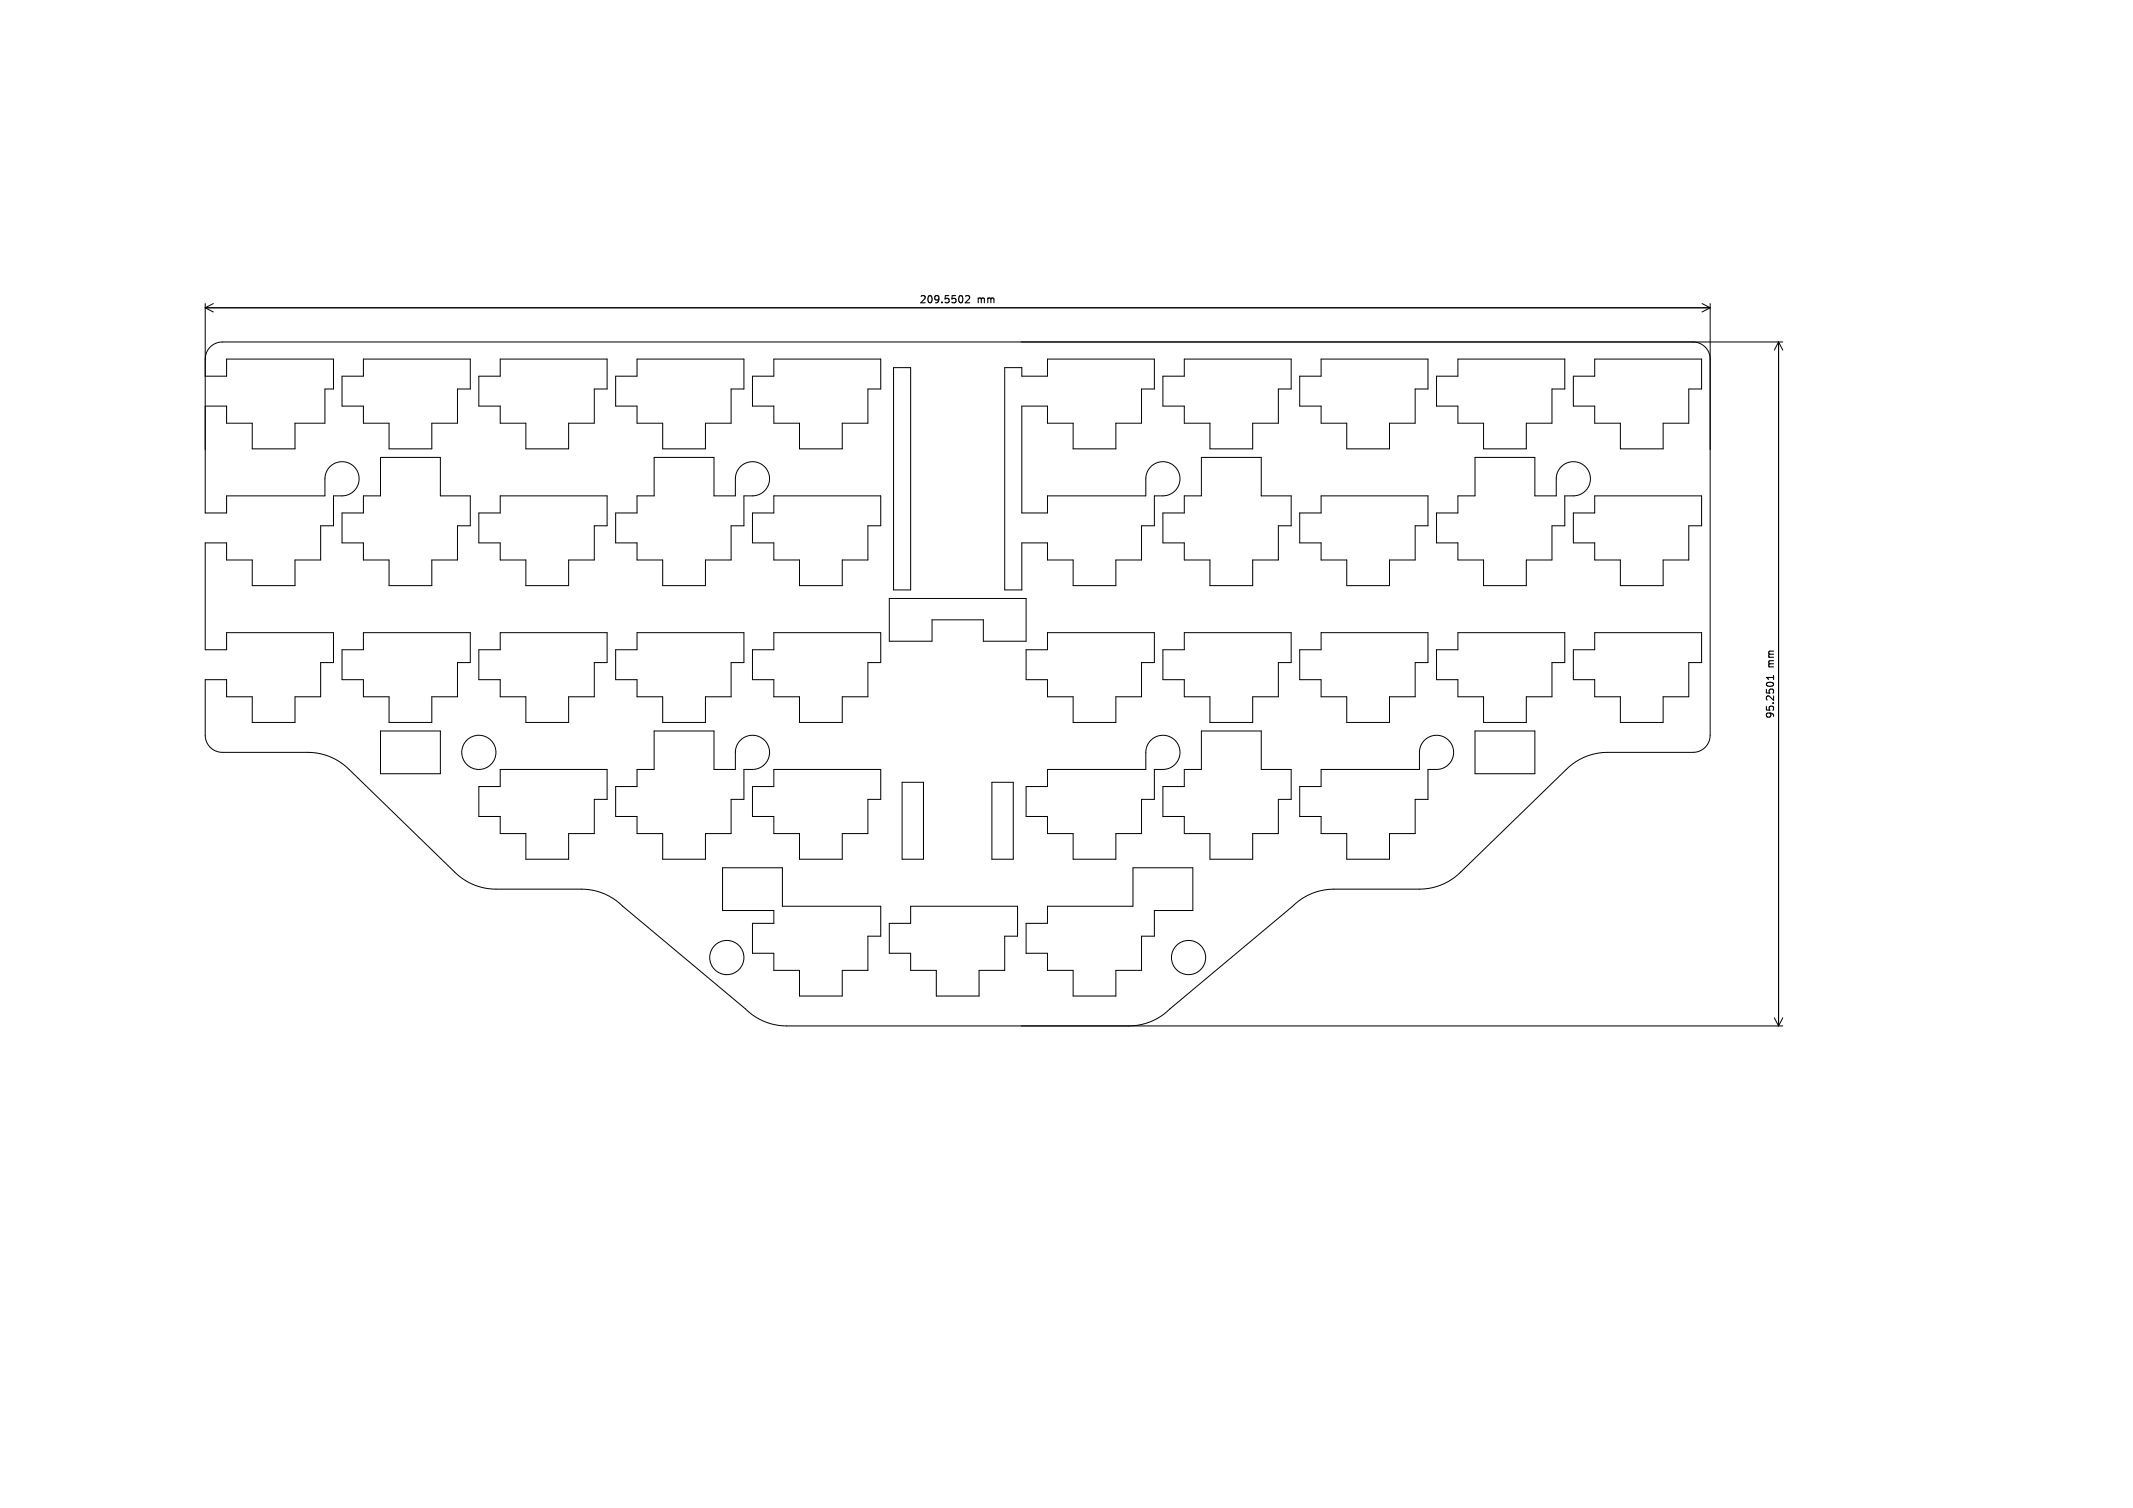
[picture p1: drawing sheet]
<svg xmlns="http://www.w3.org/2000/svg" width="297mm" height="210mm" viewBox="0 0 297 210" stroke-linecap="round" stroke-linejoin="round" font-family="sans-serif">
<defs><g id="words">
<g font-size="1.4">
<text x="127.9" y="42.4">209.5502</text>
<text x="136.1" y="42.4">mm</text>
<text x="247.2" y="93" transform="rotate(-90 247.2 93)">mm</text>
<text x="247.2" y="100.2" transform="rotate(-90 247.2 100.2)">95.2501</text>
</g>
</g></defs>
<g fill="none" stroke="#000" stroke-width=".14">
<path d="M28.6 42.3v29.1h3v-2.3h13.6v-2.4a2.38 2.38 0 0 1 2.4-2.4 2.38 2.38 0 0 1 2.4 2.4 2.38 2.38 0 0 1-2.4 2.4h-1.2v4.1h-1.8v4.8h-3.5v3.6h-6v-3.6h-3.5v-2.4h-3v14.9h3v-2.4h14.8v4.2h-1.8v4.7h-3.5v3.6h-6v-3.6h-3.5v-2.3h-3v7.7a2.38 2.38 0 0 0 2.4 2.4h11.9a8.1 8.1 0 0 1 5.7 2.4l14.7 14.2a8.1 8.1 0 0 0 5.8 2.4h11.9a8.1 8.1 0 0 1 5.7 2.4l17.1 14.3a8.1 8.1 0 0 0 5.7 2.4h138.7M28.6 52.4h3v-2.4h14.8v4.2h-1.2v4.7h-4.1v3.6h-6v-3.6h-3.5v-2.3h-3M28.6 42.9h209.5M28.6 42.9l1.1 .5M29.7 42.3l-1.1 .6M47.6 52.4h3v-2.4h14.9v4.2h-1.8v4.7h-3.6v3.6h-5.9v-3.6h-3.6v-2.3h-3zM66.7 52.4h3v-2.4h14.8v4.2h-1.8v4.7h-3.5v3.6h-6v-3.6h-3.5v-2.3h-3zM85.7 52.4h3v-2.4h14.9v4.2h-1.8v4.7h-3.6v3.6h-5.9v-3.6h-3.6v-2.3h-3zM104.8 52.4h3v-2.4h14.8v4.2h-1.8v4.7h-3.5v3.6h-6v-3.6h-3.5v-2.3h-3zM124.4 51.2h2.4v31h-2.4zM139.9 51.2h2.4v1.2h3.6v-2.4h14.8v4.2h-1.8v4.7h-3.5v3.6h-6v-3.6h-3.5v-2.3h-3.6v14.8h3.6v-2.3h13.6v-2.4a2.38 2.38 0 0 1 2.4-2.4 2.38 2.38 0 0 1 2.4 2.4 2.38 2.38 0 0 1-2.4 2.4h-1.2v4.1h-1.8v4.8h-3.5v3.6h-6v-3.6h-3.5v-2.4h-3.6v6.6h-2.4zM161.9 52.4h3v-2.4h14.9v4.2h-1.8v4.7h-3.6v3.6h-5.9v-3.6h-3.6v-2.3h-3z"/>
<path d="M181 52.4h3v-2.4h14.8v4.2h-1.8v4.7h-3.5v3.6h-6v-3.6h-3.5v-2.3h-3zM200 52.4h3v-2.4h14.9v4.2h-1.8v4.7h-3.6v3.6h-5.9v-3.6h-3.6v-2.3h-3zM219.1 52.4h3v-2.4h14.8v4.2h-1.8v4.7h-3.5v3.6h-6v-3.6h-3.5v-2.3h-3zM235.7 47.6a2.38 2.38 0 0 1 2.4 2.4M237 42.3l1.1 .6M238.1 42.3v60.1a2.38 2.38 0 0 1-2.4 2.4h-11.9a8.1 8.1 0 0 0-5.7 2.4l-14.7 14.2a8.1 8.1 0 0 1-5.8 2.4h-11.9a8.1 8.1 0 0 0-5.7 2.4l-17.1 14.3a8.1 8.1 0 0 1-5.7 2.4M238.1 42.9l-1.1 .5M247.7 47.6v95.3M247.7 47.6l.5 1.2M247.7 47.6l-.6 1.2M248.2 47.6h-217.2a2.38 2.38 0 0 0-2.4 2.4M53 63.7h8.3v5.4h4.2v4.1h-1.8v4.8h-3.6v3.6h-5.9v-3.6h-3.6v-2.4h-3v-4.2h3v-2.3h2.4z"/>
<path d="M66.7 71.4h3v-2.3h14.8v4.1h-1.8v4.8h-3.5v3.6h-6v-3.6h-3.5v-2.4h-3zM91.1 63.7h8.3v5.4h3v-2.4a2.38 2.38 0 0 1 2.4-2.4 2.38 2.38 0 0 1 2.4 2.4 2.38 2.38 0 0 1-2.4 2.4h-1.2v4.1h-1.8v4.8h-3.6v3.6h-5.9v-3.6h-3.6v-2.4h-3v-4.2h3v-2.3h2.4zM104.8 71.4h3v-2.3h14.8v4.1h-1.8v4.8h-3.5v3.6h-6v-3.6h-3.5v-2.4h-3zM167.3 63.7h8.3v5.4h4.2v4.1h-1.8v4.8h-3.6v3.6h-5.9v-3.6h-3.6v-2.4h-3v-4.2h3v-2.3h2.4zM181 71.4h3v-2.3h14.8v4.1h-1.8v4.8h-3.5v3.6h-6v-3.6h-3.5v-2.4h-3zM205.4 63.7h8.3v5.4h3v-2.4a2.38 2.38 0 0 1 2.4-2.4 2.38 2.38 0 0 1 2.4 2.4 2.38 2.38 0 0 1-2.4 2.4h-1.2v4.1h-1.8v4.8h-3.6v3.6h-5.9v-3.6h-3.6v-2.4h-3v-4.2h3v-2.3h2.4zM219.1 71.4h3v-2.3h14.8v4.1h-1.8v4.8h-3.5v3.6h-6v-3.6h-3.5v-2.4h-3zM47.6 90.5h3v-2.4h14.9v4.2h-1.8v4.7h-3.6v3.6h-5.9v-3.6h-3.6v-2.3h-3zM66.7 90.5h3v-2.4h14.8v4.2h-1.8v4.7h-3.5v3.6h-6v-3.6h-3.5v-2.3h-3zM85.7 90.5h3v-2.4h14.9v4.2h-1.8v4.7h-3.6v3.6h-5.9v-3.6h-3.6v-2.3h-3zM104.8 90.5h3v-2.4h14.8v4.2h-1.8v4.7h-3.5v3.6h-6v-3.6h-3.5v-2.3h-3zM123.8 83.3h19.1v6h-6v-3h-7.1v3h-6z"/>
<path d="M142.9 90.5h3v-2.4h14.8v4.2h-1.8v4.7h-3.5v3.6h-6v-3.6h-3.5v-2.3h-3zM161.9 90.5h3v-2.4h14.9v4.2h-1.8v4.7h-3.6v3.6h-5.9v-3.6h-3.6v-2.3h-3zM181 90.5h3v-2.4h14.8v4.2h-1.8v4.7h-3.5v3.6h-6v-3.6h-3.5v-2.3h-3zM200 90.5h3v-2.4h14.9v4.2h-1.8v4.7h-3.6v3.6h-5.9v-3.6h-3.6v-2.3h-3zM219.1 90.5h3v-2.4h14.8v4.2h-1.8v4.7h-3.5v3.6h-6v-3.6h-3.5v-2.3h-3zM53 101.8h8.3v6h-8.3zM66.7 109.5h3v-2.3h14.8v4.1h-1.8v4.8h-3.5v3.6h-6v-3.6h-3.5v-2.4h-3zM91.1 101.8h8.3v5.4h3v-2.4a2.38 2.38 0 0 1 2.4-2.4 2.38 2.38 0 0 1 2.4 2.4 2.38 2.38 0 0 1-2.4 2.4h-1.2v4.1h-1.8v4.8h-3.6v3.6h-5.9v-3.6h-3.6v-2.4h-3v-4.2h3v-2.3h2.4zM104.8 109.5h3v-2.3h14.8v4.1h-1.8v4.8h-3.5v3.6h-6v-3.6h-3.5v-2.4h-3zM125.6 108.9h3v10.8h-3zM138.1 108.9h3v10.8h-3zM142.9 109.5h3v-2.3h13.6v-2.4a2.38 2.38 0 0 1 2.4-2.4 2.38 2.38 0 0 1 2.4 2.4 2.38 2.38 0 0 1-2.4 2.4h-1.2v4.1h-1.8v4.8h-3.5v3.6h-6v-3.6h-3.5v-2.4h-3z"/>
<path d="M167.3 101.8h8.3v5.4h4.2v4.1h-1.8v4.8h-3.6v3.6h-5.9v-3.6h-3.6v-2.4h-3v-4.2h3v-2.3h2.4zM181 109.5h3v-2.3h13.6v-2.4a2.38 2.38 0 0 1 2.4-2.4 2.38 2.38 0 0 1 2.4 2.4 2.38 2.38 0 0 1-2.4 2.4h-1.2v4.1h-1.8v4.8h-3.5v3.6h-6v-3.6h-3.5v-2.4h-3zM205.4 101.8h8.3v6h-8.3zM100.6 120.8h8.3v5.4h13.7v4.2h-1.8v4.7h-3.5v3.6h-6v-3.6h-3.5v-2.3h-3v-4.2h3v-1.8h-7.2zM123.8 128.6h3v-2.4h14.9v4.2h-1.8v4.7h-3.6v3.6h-5.9v-3.6h-3.6v-2.3h-3zM142.9 128.6h3v-2.4h11.9v-5.4h8.3v6h-5.4v3.6h-1.8v4.7h-3.5v3.6h-6v-3.6h-3.5v-2.3h-3zM247.1 141.7l.6 1.2M248.2 141.7l-.5 1.2"/>
<circle cx="66.7" cy="104.8" r="2.38"/>
<circle cx="101.2" cy="133.3" r="2.38"/>
<circle cx="165.5" cy="133.3" r="2.38"/>
</g>
<path d="M134.4 41.3l.4-.1 .2 .3-.6 .7h.6M247 94.1v.5M247 94.3h-1l.2 .3" fill="none" stroke="#000" stroke-width=".15"/>
<use href="#words"/>
</svg>
